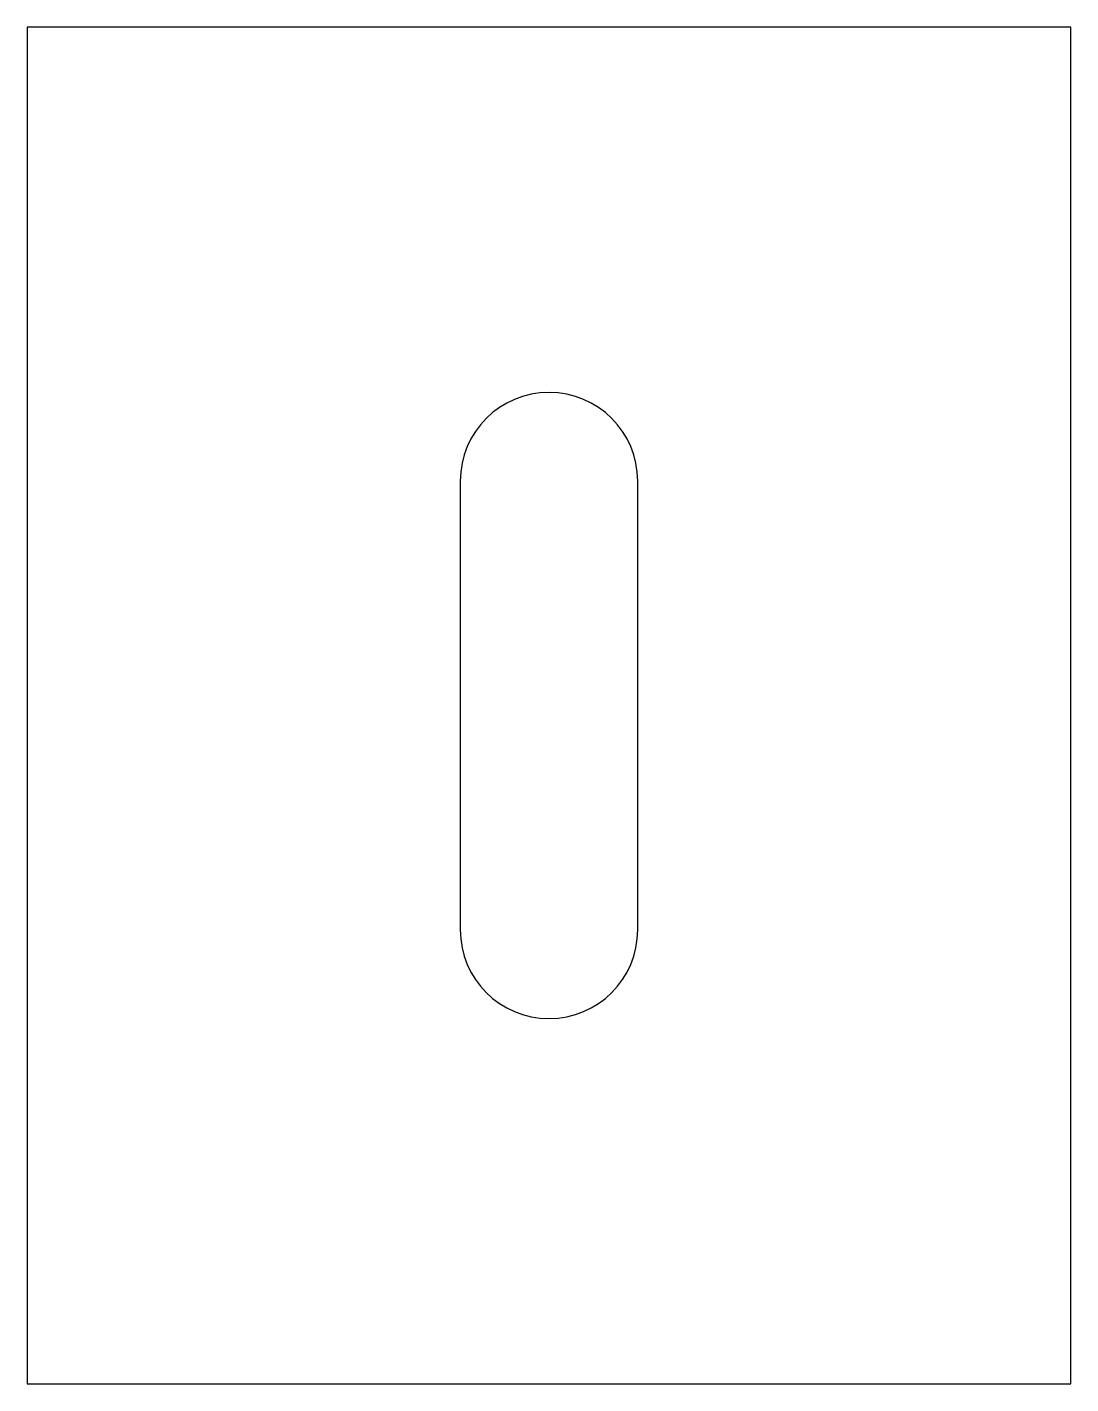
# Model space of a CAD drawing. Header units: millimetres. Extents: x 0 to 20, y 0 to 26.
import ezdxf

# ---------------------------------------------------------------- set-up
doc = ezdxf.new("R2010")
doc.units = ezdxf.units.MM
doc.layers.add('CUT', color=1, linetype='Continuous')

msp = doc.modelspace()

# ---------------------------------------------------------------- linework, layer by layer
at = {"layer": 'CUT'}
msp.add_lwpolyline([(0, 0), (20, 0), (20, 26), (0, 26)], close=True, dxfattribs=at)
msp.add_lwpolyline([(8.3, 8.7, 1), (11.7, 8.7), (11.7, 17.3, 1), (8.3, 17.3)], format="xyb", close=True, dxfattribs=at)

doc.saveas('drawing.dxf')
